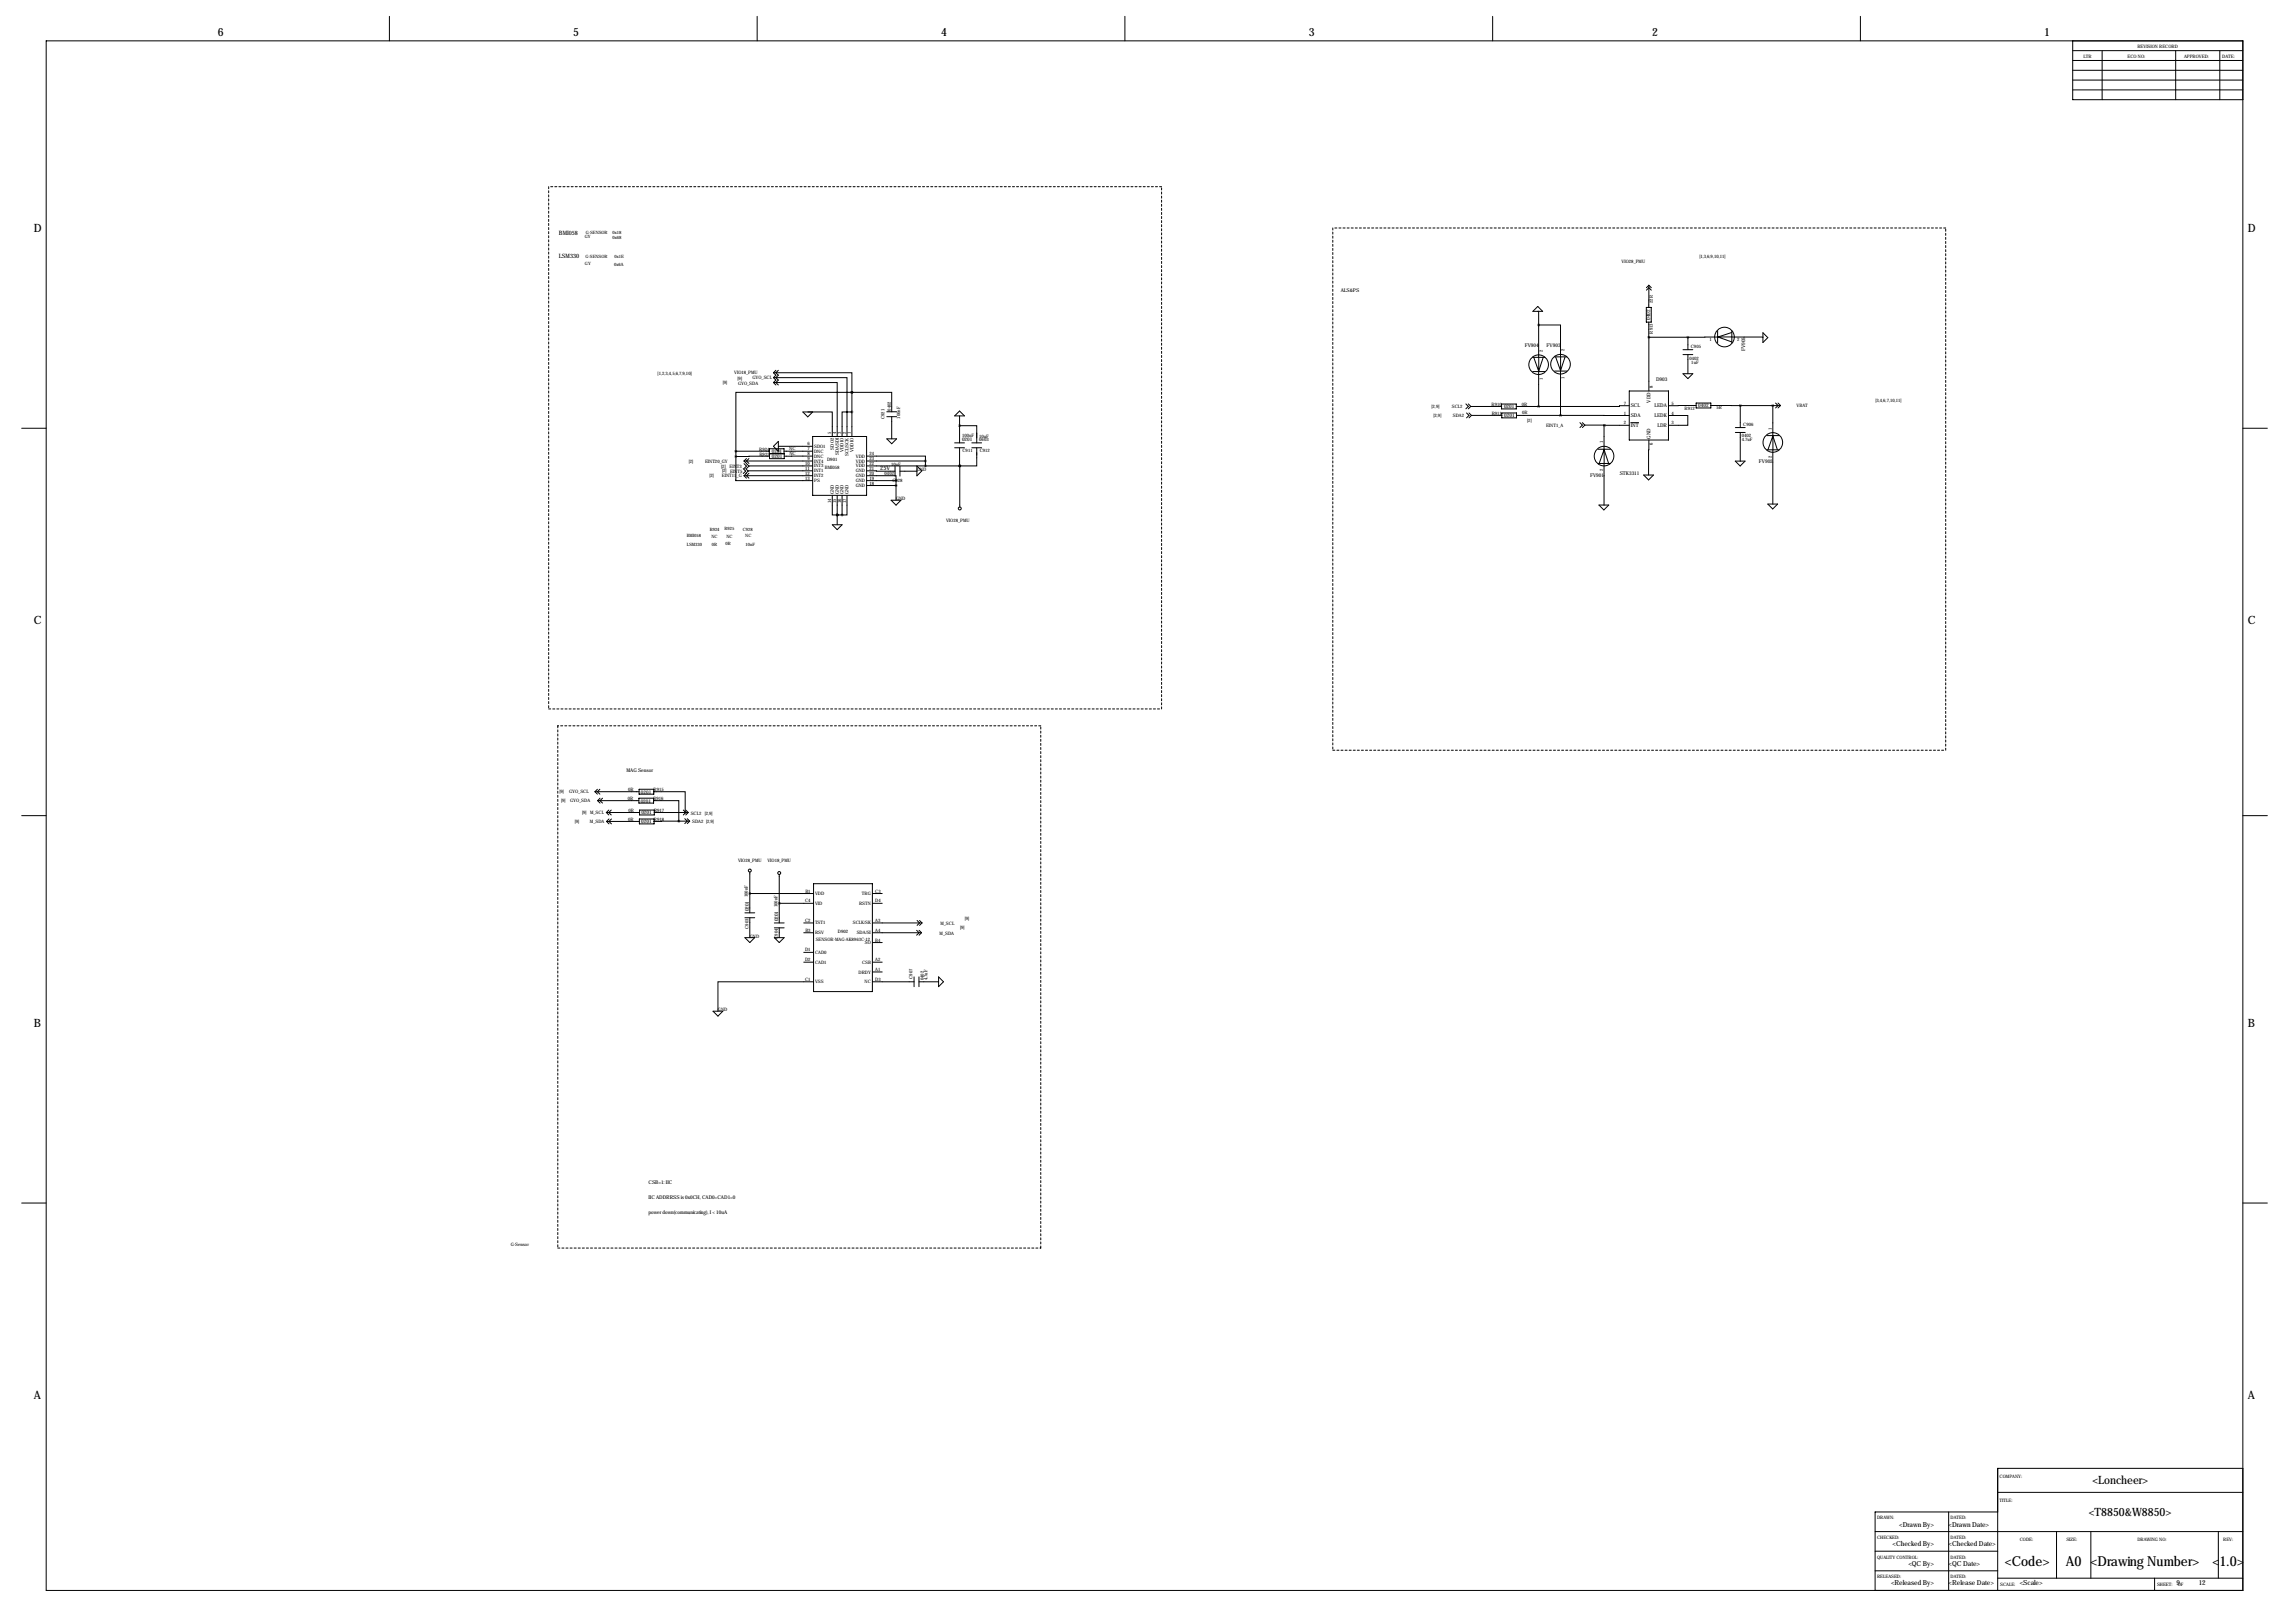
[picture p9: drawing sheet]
<svg xmlns="http://www.w3.org/2000/svg" width="1189mm" height="841mm" viewBox="0 0 1189 841" stroke-linecap="round" stroke-linejoin="round" font-family="sans-serif">
<defs><g id="words">
<g font-size="7.1">
<text x="1038" y="811">&lt;Code&gt;</text>
<text x="1070" y="811">A0 &lt;Drawing Number&gt;</text>
<text x="1146" y="811">&lt;1.0&gt;</text>
</g>
<g font-size="5.9">
<text x="113" y="19">6</text>
<text x="297" y="19">5</text>
<text x="487" y="19">4</text>
<text x="678" y="19">3</text>
<text x="856" y="19">2</text>
<text x="1059" y="19">1</text>
<text x="18" y="120">D</text>
<text x="1164" y="120">D</text>
<text x="18" y="323">C</text>
<text x="1164" y="323">C</text>
<text x="18" y="532">B</text>
<text x="1164" y="532">B</text>
<text x="18" y="725">A</text>
<text x="1164" y="725">A</text>
<text x="1084" y="769">&lt;Loncheer&gt;</text>
<text x="1082" y="785">&lt;T8850&amp;W8850&gt;</text>
</g>
<g font-size="3.6">
<text x="984" y="791">&lt;Drawn By&gt;</text>
<text x="1009" y="791">&lt;Drawn Date&gt;</text>
<text x="980" y="801">&lt;Checked By&gt;</text>
<text x="1009" y="801">&lt;Checked Date&gt;</text>
<text x="989" y="811">&lt;QC By&gt;</text>
<text x="1009" y="811">&lt;QC Date&gt;</text>
<text x="980" y="821">&lt;Released By&gt;</text>
<text x="1009" y="821">&lt;Release Date&gt;</text>
<text x="1046" y="821">&lt;Scale&gt;</text>
<text x="1128" y="821">9</text>
<text x="1139" y="821">12</text>
</g>
<g font-size="3.1">
<text x="290" y="122">BMI058</text>
<text x="289" y="134">LSM330</text>
<text x="456" y="243">25V</text>
</g>
<g font-size="2.6">
<text x="695" y="151">ALS&amp;PS</text>
<text x="855" y="166" transform="rotate(-90 855 166)">0402</text>
<text x="790" y="180">FV904</text>
<text x="801" y="180">FV903</text>
<text x="904" y="182" transform="rotate(-90 904 182)">FV905</text>
<text x="858" y="197">D903</text>
<text x="855" y="209" transform="rotate(-90 855 209)">VDD</text>
<text x="779" y="212">0201</text>
<text x="845" y="211">SCL</text>
<text x="857" y="211">LEDA</text>
<text x="880" y="211">0402</text>
<text x="779" y="216">0201</text>
<text x="845" y="216">SDA</text>
<text x="845" y="221">INT</text>
<text x="857" y="216">LEDK</text>
<text x="859" y="221">LDR</text>
<text x="855" y="227" transform="rotate(-90 855 227)">GND</text>
<text x="498" y="229">0201</text>
<text x="400" y="235">0201</text>
<text x="400" y="237">0201</text>
<text x="911" y="240">FV902</text>
<text x="824" y="247">FV901</text>
<text x="839" y="246">STK3311</text>
<text x="325" y="400">MAG Sensor</text>
<text x="332" y="411">0201</text>
<text x="332" y="416">0201</text>
<text x="332" y="422">0201</text>
<text x="332" y="426">0201</text>
<text x="388" y="472" transform="rotate(-90 388 472)">0201</text>
<text x="403" y="477" transform="rotate(-90 403 477)">0201</text>
<text x="336" y="613">CSB=1: IIC</text>
<text x="336" y="621">IIC ADDRRSS is 0x0CH, CAD0=CAD1=0</text>
<text x="336" y="629">power down(communicating), I &lt; 10uA</text>
</g>
<g font-size="2.4">
<text x="1107" y="25">REVISION RECORD</text>
<text x="1079" y="30">LTR</text>
<text x="1102" y="30">ECO NO:</text>
<text x="1131" y="30">APPROVED:</text>
<text x="1151" y="30">DATE:</text>
<text x="840" y="136">VIO28_PMU</text>
<text x="880" y="134">[1,3,6,9,10,11]</text>
<text x="856" y="157" transform="rotate(-90 856 157)">22R</text>
<text x="856" y="173" transform="rotate(-90 856 173)">R913</text>
<text x="885" y="177">1</text>
<text x="900" y="177">2</text>
<text x="799" y="182" transform="rotate(-90 799 182)">2</text>
<text x="810" y="182" transform="rotate(-90 810 182)">2</text>
<text x="876" y="180">C905</text>
<text x="875" y="186">0402</text>
<text x="876" y="189">1uF</text>
<text x="341" y="194">[1,2,3,4,5,6,7,9,10]</text>
<text x="380" y="194">VIO18_PMU</text>
<text x="382" y="197">[9]</text>
<text x="390" y="197">GYO_SCL</text>
<text x="799" y="197" transform="rotate(-90 799 197)">1</text>
<text x="810" y="196" transform="rotate(-90 810 196)">1</text>
<text x="374" y="199">[9]</text>
<text x="382" y="199">GYO_SDA</text>
<text x="856" y="201" transform="rotate(-90 856 201)">8</text>
<text x="841" y="210">7</text>
<text x="866" y="210">5</text>
<text x="971" y="208">[3,4,6,7,10,11]</text>
<text x="461" y="213" transform="rotate(-90 461 213)">0402</text>
<text x="742" y="211">[2,9]</text>
<text x="752" y="211">SCL2</text>
<text x="773" y="210">R910</text>
<text x="773" y="215">R911</text>
<text x="788" y="210">0R</text>
<text x="788" y="215">0R</text>
<text x="841" y="215">1</text>
<text x="866" y="215">4</text>
<text x="873" y="212">R912</text>
<text x="889" y="212">5R</text>
<text x="931" y="211">VBAT</text>
<text x="458" y="217" transform="rotate(-90 458 217)">C921</text>
<text x="466" y="217" transform="rotate(-90 466 217)">100nF</text>
<text x="743" y="216">[2,9]</text>
<text x="753" y="216">SDA2</text>
<text x="791" y="219">[2]</text>
<text x="801" y="221">EINT1_A</text>
<text x="841" y="220">2</text>
<text x="866" y="220">3</text>
<text x="903" y="221">C906</text>
<text x="431" y="225" transform="rotate(-90 431 225)">5</text>
<text x="433" y="225" transform="rotate(-90 433 225)">4</text>
<text x="436" y="225" transform="rotate(-90 436 225)">3</text>
<text x="438" y="225" transform="rotate(-90 438 225)">2</text>
<text x="441" y="225" transform="rotate(-90 441 225)">1</text>
<text x="498" y="226">100nF</text>
<text x="507" y="227">10uF</text>
<text x="902" y="227">0402</text>
<text x="918" y="223" transform="rotate(-90 918 223)">1</text>
<text x="393" y="233">R924</text>
<text x="409" y="233">NC</text>
<text x="418" y="231">6</text>
<text x="418" y="233">7</text>
<text x="422" y="232">SDO1</text>
<text x="432" y="233" transform="rotate(-90 432 233)">SDO2</text>
<text x="437" y="234" transform="rotate(-90 437 234)">VDDIO</text>
<text x="442" y="234" transform="rotate(-90 442 234)">VDDIO</text>
<text x="507" y="228">0603</text>
<text x="830" y="230" transform="rotate(-90 830 230)">1</text>
<text x="856" y="231" transform="rotate(-90 856 231)">6</text>
<text x="902" y="228">4.7uF</text>
<text x="357" y="240">[2]</text>
<text x="365" y="240">EINT20_GY</text>
<text x="393" y="236">R925</text>
<text x="409" y="236">NC</text>
<text x="418" y="236">8</text>
<text x="418" y="238">9</text>
<text x="422" y="235">DNC</text>
<text x="422" y="237">DNC</text>
<text x="422" y="240">INT4</text>
<text x="428" y="239">D901</text>
<text x="434" y="236" transform="rotate(-90 434 236)">SDA/SDI</text>
<text x="440" y="236" transform="rotate(-90 440 236)">SCL/SCK</text>
<text x="443" y="240">VDD</text>
<text x="443" y="237">VDD</text>
<text x="450" y="238">23</text>
<text x="450" y="236">24</text>
<text x="499" y="234">C911</text>
<text x="507" y="234">C912</text>
<text x="918" y="237" transform="rotate(-90 918 237)">2</text>
<text x="374" y="242">[2]</text>
<text x="374" y="245">[2]</text>
<text x="378" y="242">EINT3</text>
<text x="378" y="245">EINT5</text>
<text x="417" y="241">10</text>
<text x="417" y="243">11</text>
<text x="417" y="246">12</text>
<text x="422" y="242">INT3</text>
<text x="422" y="245">INT1</text>
<text x="427" y="243">BMI058</text>
<text x="443" y="245">GND</text>
<text x="443" y="242">VDD</text>
<text x="450" y="246">20</text>
<text x="450" y="243">21</text>
<text x="450" y="241">22</text>
<text x="462" y="241">10nF</text>
<text x="475" y="244">GND</text>
<text x="830" y="244" transform="rotate(-90 830 244)">2</text>
<text x="368" y="247">[2]</text>
<text x="374" y="247">EINT11_G</text>
<text x="417" y="248">13</text>
<text x="422" y="247">INT2</text>
<text x="422" y="250">PS</text>
<text x="443" y="250">GND</text>
<text x="443" y="247">GND</text>
<text x="450" y="251">18</text>
<text x="450" y="248">19</text>
<text x="458" y="246">0402</text>
<text x="462" y="249">C928</text>
<text x="432" y="256" transform="rotate(-90 432 256)">GND</text>
<text x="434" y="256" transform="rotate(-90 434 256)">GND</text>
<text x="437" y="256" transform="rotate(-90 437 256)">GND</text>
<text x="440" y="256" transform="rotate(-90 440 256)">GND</text>
<text x="443" y="252">GND</text>
<text x="431" y="261" transform="rotate(-90 431 261)">14</text>
<text x="433" y="261" transform="rotate(-90 433 261)">15</text>
<text x="436" y="261" transform="rotate(-90 436 261)">16</text>
<text x="438" y="261" transform="rotate(-90 438 261)">17</text>
<text x="464" y="259">GND</text>
<text x="490" y="271">VIO28_PMU</text>
<text x="290" y="411">[9]</text>
<text x="295" y="411">GYO_SCL</text>
<text x="325" y="410">0R</text>
<text x="339" y="410">R915</text>
<text x="291" y="415">[9]</text>
<text x="295" y="416">GYO_SDA</text>
<text x="325" y="414">0R</text>
<text x="338" y="414">R916</text>
<text x="301" y="422">[9]</text>
<text x="306" y="421">M_SCL</text>
<text x="325" y="425">0R</text>
<text x="326" y="420">0R</text>
<text x="339" y="425">R918</text>
<text x="339" y="421">R917</text>
<text x="358" y="422">SCL2 [2,9]</text>
<text x="298" y="426">[9]</text>
<text x="306" y="426">M_SDA</text>
<text x="359" y="426">SDA2 [2,9]</text>
<text x="382" y="446">VIO28_PMU</text>
<text x="398" y="446">VIO18_PMU</text>
<text x="387" y="465" transform="rotate(-90 387 465)">100nF</text>
<text x="417" y="467">C4</text>
<text x="417" y="462">B1</text>
<text x="422" y="464">VDD</text>
<text x="447" y="464">TRG</text>
<text x="453" y="462">C3</text>
<text x="453" y="467">D4</text>
<text x="403" y="470" transform="rotate(-90 403 470)">100nF</text>
<text x="422" y="469">VID</text>
<text x="445" y="469">RSTN</text>
<text x="417" y="478">C2</text>
<text x="422" y="479">TST1</text>
<text x="442" y="479">SCLK/SK</text>
<text x="453" y="478">A3</text>
<text x="487" y="479">M_SCL</text>
<text x="500" y="477">[9]</text>
<text x="388" y="481" transform="rotate(-90 388 481)">C903</text>
<text x="388" y="486">GND</text>
<text x="417" y="483">B3</text>
<text x="422" y="484">RSV</text>
<text x="434" y="483">D902</text>
<text x="444" y="484">SDA/SI</text>
<text x="453" y="483">A4</text>
<text x="487" y="484">M_SDA</text>
<text x="497" y="481">[9]</text>
<text x="403" y="486" transform="rotate(-90 403 486)">C904</text>
<text x="423" y="487">SENSOR-MAG-AK8963C-12</text>
<text x="448" y="489">SO</text>
<text x="453" y="488">B4</text>
<text x="417" y="493">D1</text>
<text x="417" y="498">D2</text>
<text x="422" y="494">CAD0</text>
<text x="453" y="498">A2</text>
<text x="422" y="499">CAD1</text>
<text x="447" y="499">CSB</text>
<text x="453" y="503">A1</text>
<text x="417" y="508">C1</text>
<text x="422" y="509">VSS</text>
<text x="445" y="504">DRDY</text>
<text x="448" y="509">NC</text>
<text x="453" y="508">D3</text>
<text x="473" y="507" transform="rotate(-90 473 507)">C907</text>
<text x="479" y="508" transform="rotate(-90 479 508)">0402</text>
<text x="480" y="508" transform="rotate(-90 480 508)">4.7uF</text>
<text x="372" y="524">GND</text>
<text x="265" y="645">G-Sensor</text>
<text x="1036" y="765">COMPANY:</text>
<text x="1036" y="778">TITLE:</text>
<text x="972" y="787">DRAWN:</text>
<text x="1010" y="787">DATED:</text>
<text x="972" y="797">CHECKED:</text>
<text x="1010" y="797">DATED:</text>
<text x="1046" y="798">CODE:</text>
<text x="1070" y="798">SIZE:</text>
<text x="1107" y="798">DRAWING NO:</text>
<text x="1152" y="798">REV:</text>
<text x="972" y="807">QUALITY CONTROL:</text>
<text x="1010" y="807">DATED:</text>
<text x="972" y="817">RELEASED:</text>
<text x="1010" y="817">DATED:</text>
<text x="1036" y="821">SCALE:</text>
<text x="1117" y="821">SHEET:</text>
<text x="1128" y="821">OF</text>
</g>
<g font-size="2.3">
<text x="303" y="124">GY</text>
<text x="303" y="121">G-SENSOR</text>
<text x="317" y="121">0x18</text>
<text x="317" y="124">0x68</text>
<text x="303" y="137">GY</text>
<text x="303" y="134">G-SENSOR</text>
<text x="318" y="138">0x6A</text>
<text x="318" y="134">0x1E</text>
<text x="368" y="275">R924</text>
<text x="375" y="275">R925</text>
<text x="385" y="275">C928</text>
<text x="356" y="278">BMI058</text>
<text x="369" y="279">NC</text>
<text x="376" y="279">NC</text>
<text x="386" y="278">NC</text>
<text x="356" y="283">LSM330</text>
<text x="369" y="283">0R</text>
<text x="376" y="282">0R</text>
<text x="386" y="283">10nF</text>
</g>
</g></defs>
<path d="M284 97v270M602 97h-318M690 118v271M1008 118h-318M284 367h318M289 376v270M539 376h-250M602 367v-270M690 389h318M1008 389v-271M289 646h250M539 646v-270" fill="none" stroke="#000" stroke-width=".52" stroke-dasharray="1.1 1.1"/>
<g fill="none" stroke="#000" stroke-width=".52">
<path d="M202 8v13M392 8v13M583 8v13M773 8v13M964 8v13M24 21h1138v803h-1138zM1074 21v31h88M1074 36h88M1074 26h88M1074 31h88M1089 26v26M1127 26v26"/>
<path d="M1150 26v26M1074 41h88M1074 47h88M797 159l2 2h-5zM853 159h2v8h-2zM853 150l1-1 1 1M854 148v11M854 148l-1 1M854 148l1 1M797 161v7M797 168h11v47M797 168v17"/>
<path d="M854 167v8M854 175v28M854 175h20M874 175h39M874 175v6M890 171v7M897 172l-7 3 7 2M897 171v7M913 172l3 3-3 2zM401 196h38v30M401 198h33v28M401 193h40v10"/>
<path d="M401 193l1 1-1 2M401 196l1 1-1 1M401 198l1 1M402 192l-1 1M403 192l-1 1 1 1-1 2 1 1-1 1 1 1M794 192h6M794 185h6M795 185l2 7v-7M799 185l-2 7v19M805 192h7M805 185h7M806 185l2 7 3-7"/>
<path d="M872 181h5M872 184h5M872 194h5l-3 2zM874 184v10M416 213h5l-3 3zM418 213h13v13M441 213h-5v13M441 203h.1M441 203h21v10M441 203h-60v31M441 203v23M459 216h5"/>
<path d="M459 213h5M462 216v11M495 215l2-2 3 2zM497 215v14M759 209l2 1-2 2M760 214l1 1-1 1M761 209l1 1M761 214l1 1M762 210l16 1M762 210l-1 2M762 215h16M762 215l-1 1"/>
<path d="M778 209h7v3h-7zM778 214h8v2h-8zM785 211h12M786 215h22M808 215h36M818 219l2 1-2 1M820 219l1 1M844 210l-47 1M844 203h20v25h-20zM845 219h4M864 215h10v5h-10M879 210h-15"/>
<path d="M879 209h7v2h-7zM886 210h15M901 210v11M901 210h17M918 210v51M920 209l1 1-1 1M921 209l1 1M922 210h-4M922 210l-1 1M11 222h13M381 236v13h40M381 234h18"/>
<path d="M381 234v2M385 239h36M385 239l3 2M387 238l-2 1M388 238l-1 1 1 1M399 232h7v6h-7zM399 235h7M399 236h-18M403 231h18M403 229v5l-2-3zM406 234h15M421 236h-15"/>
<path d="M421 226h28v31h-28zM449 236h30v3M449 239h30M459 227h5l-2 3zM479 239v2M495 232h5M495 229h5M497 232v9M497 221h9v8M503 232h6M503 229h6M506 232v9h-9"/>
<path d="M821 220h10M821 220l-1 1M828 233h6M831 233l2 7M831 233l-3 7M831 220v42M831 220h13M854 228v18M899 239h5l-3 2zM899 221h5M899 224h5M901 224v15"/>
<path d="M915 226h7M915 233h7M918 226l3 7M918 226l-2 7M1162 222h13M385 243l1 1-1 1M385 246h36M385 246l2 2M385 240l2 1-2 2M386 243l2 1M387 245l-2 1M388 244l-2 1"/>
<path d="M388 245l-1 1 1 2M388 241l-1 2M421 241h-33M421 244h-33M431 257v10h3M434 257v15M436 257v10M439 257v10h-3M449 246h15v3M449 244h15M449 241h48M449 249h15"/>
<path d="M449 251h15M462 259h5l-3 3zM464 242v5M464 249v10M466 242v5M475 244h-9M475 241l3 3-3 2zM497 241h.1M497 241v22M828 240h6M851 246h6l-3 3zM431 272h5l-2 2z"/>
<path d="M434 267h.1M434 267h2M828 262h5l-2 2zM916 261h5l-3 3zM308 410h23M308 410l1 1M309 409l-1 1M310 415h21M310 415l1 1M311 409l-2 1 2 1M311 413l-1 2M312 413l-1 2 1 1"/>
<path d="M315 420l-1 1M317 420l-2 1 2 1M331 413h8v3h-8zM331 409h8v2h-8zM331 420h8v2h-8zM339 415h13v10M339 410h16v11M354 420l1 1-1 1M355 420l2 1M11 422h13M314 421h17M314 421l1 1"/>
<path d="M314 425h17M314 425l1 2M315 424l-1 1M317 424l-2 1 2 2M331 424h8v3h-8zM339 421h18M352 425h-13M352 425h5M355 424l1 1-1 2M356 424l1 1M357 421l-2 1M357 425l-1 2"/>
<path d="M1162 422h13M388 452v21M404 453v25M421 458h31v56h-31zM386 475h5M386 473h5M388 463h33M388 475v11M401 478h5M404 468h17M416 478h5M452 478h26"/>
<path d="M452 463h5M452 468h5M475 477l1 1-1 1M476 477l2 1M478 478l-2 1M386 486h5l-3 2zM401 481h5M401 486h5l-2 2zM404 481v5M416 498h5M416 483h5M416 493h5"/>
<path d="M452 498h5M452 483h25M452 488h5M475 482l1 1-1 1M476 482l1 1M477 483l-1 1M421 509h-49v15M452 503h5M452 509h22M474 506v5M476 509h10M476 506v5"/>
<path d="M486 506l3 3-3 2zM369 524h5l-2 2zM11 623h13M1162 623h13M1035 773h127M1162 761h-127v63M971 793h191M1009 783v41M1035 783h-64v41M1065 793v24M1083 793v24M1149 793v24"/>
<path d="M971 803h64M971 814h64M1035 817h127M1116 817v7"/>
<circle cx="893" cy="175" r="5"/>
<circle cx="797" cy="189" r="5"/>
<circle cx="808" cy="189" r="5"/>
<circle cx="831" cy="236" r="5"/>
<circle cx="918" cy="229" r="5"/>
<circle cx="497" cy="263" r=".8"/>
<circle cx="388" cy="451" r=".8"/>
<circle cx="404" cy="452" r=".8"/>
</g>
<path d="M901 210a.5 .5 0 0 0 1 0 .5 .5 0 0 0-1 0z" fill="#000" stroke="#000" stroke-width="1.3"/>
<use href="#words"/>
</svg>
